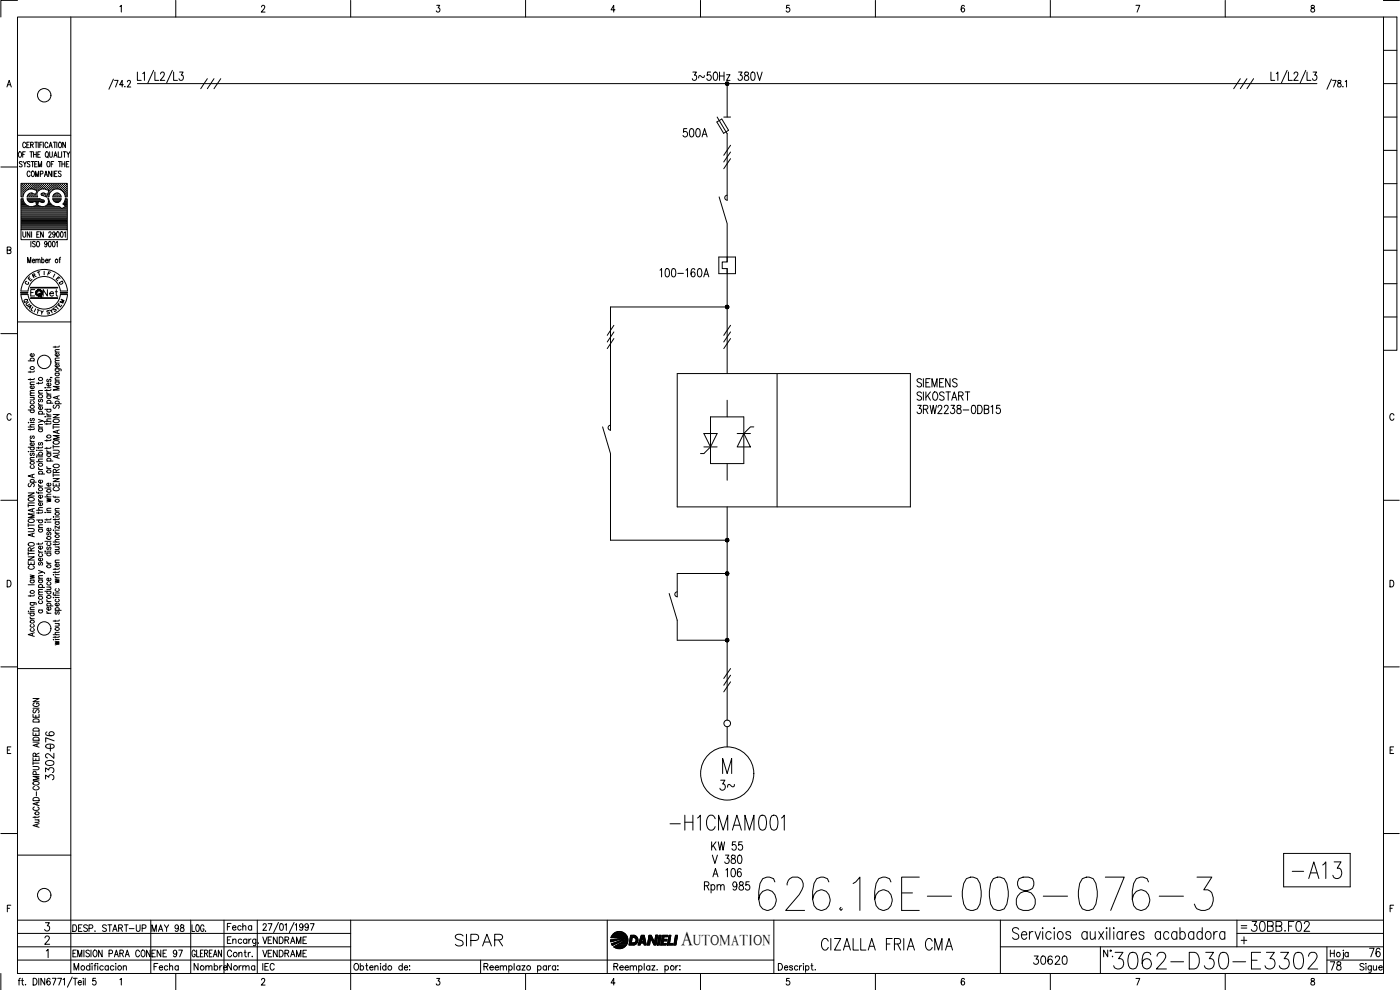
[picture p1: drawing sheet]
<svg xmlns="http://www.w3.org/2000/svg" width="420mm" height="297mm" viewBox="0 0 420 297" stroke-linecap="round" stroke-linejoin="round" font-family="sans-serif">
<defs><g id="words">
<text font-size="15.4" x="226.5" y="274.5">626.16E-008-076-3</text>
<text font-size="9.3" x="333" y="292.1">3062-D30-E3302</text>
<text font-size="8.8" x="386.6" y="264.9">-A13</text>
<text font-size="8.4" x="200" y="250.5">-H1CMAM001</text>
<g font-size="7.1">
<text x="135.5" y="285">SIPAR</text>
<text x="245.2" y="286.5">CIZALLA FRIA CMA</text>
</g>
<g font-size="6.6">
<text x="214.8" y="238.5">3~</text>
<text x="374.3" y="280.8">30BB.F02</text>
</g>
<g font-size="6.2">
<text x="17.3" y="225.8" transform="rotate(-90 17.3 225.8)">076</text>
<text x="212.4" y="256.5">KW 55</text>
<text x="397.9" y="292.5">78</text>
</g>
<text font-size="5.9" x="204.4" y="283.6">A</text>
<g font-size="5.7">
<text x="206.4" y="25.4">3~50Hz 380V</text>
<text x="203.9" y="42.3">500A</text>
<text x="196.8" y="84.3">100-160A</text>
<text x="274.1" y="125.2">3RW2238-0DB15</text>
<text x="16.9" y="235.3" transform="rotate(-90 16.9 235.3)">3302-</text>
<text x="212.7" y="260.3">V 380</text>
<text x="212.7" y="264.2">A 106</text>
<text x="309" y="290.7">30620</text>
<text x="409.9" y="288.2">76</text>
</g>
<g font-size="5.3">
<text x="44.4" y="280.8">MAY 98</text>
<text x="67" y="280.5">Fecha</text>
<text x="57.1" y="292.5">Nombre</text>
<text x="67" y="292.5">Norma</text>
</g>
<g font-size="4.9">
<text x="11.6" y="90">Net</text>
<text x="44.4" y="288.2">ENE 97</text>
<text x="77.6" y="288.2">VENDRAME</text>
</g>
<text font-size="4.4" x="208" y="283.6">UTOMATION</text>
<g font-size="4">
<text x="7.1" y="85.4">E</text>
<text x="16.6" y="86.4">D</text>
<text x="6" y="92.1">Q</text>
<text x="6.7" y="92.8">U</text>
<text x="7.1" y="93.8">A</text>
<text x="12.7" y="95.6">S</text>
<text x="15.2" y="93.8">T</text>
<text x="16.9" y="92.1">M</text>
</g>
<g font-size="3.5">
<text x="13.1" y="83.6">F</text>
<text x="6.3" y="86.4">C</text>
<text x="371.1" y="279.8">=</text>
</g>
</g></defs>
<!-- layer: DCA_A3E2|CART -->
<g fill="none" stroke="#000" stroke-width=".3">
<path d="M5.2 5.1h410v287h-410zM5.2 .1h-4.9v5M21.3 5.1v287M36 2l.4-.4v2M52.7 .1v5M78.5 2.1l.3-.5h.4l.3 .4-.3 .7-.8 .9h1.1M105.2 .1v5M131.1 1.6h.9l-.5 .8a.61 .61 0 0 1 .5 .9 .61 .61 0 0 1-1.1-.1M157.7 .1v5M184.6 2.9h-1.2l.8-1.3v2M210.2 .1v5M236.9 1.6h-.8l-.1 .9a.62 .62 0 0 1 .9 0 .62 .62 0 0 1-.1 .9 .62 .62 0 0 1-.9-.2"/>
<path d="M262.7 .1v5M289.4 1.9l-.3-.3a1.16 1.16 0 0 0-.1 2 .59 .59 0 0 0 .5-.8 .59 .59 0 0 0-1-.1v.2M315.2 .1v5M340.9 1.6h1.2l-.9 2M367.7 .1v5M393.6 1.7l-.1 .4 .2 .3a.65 .65 0 0 1 .8 .5 .65 .65 0 0 1-.7 .7 .66 .66 0 0 1-.4-.8 .66 .66 0 0 1 .8-.4l.3-.5a.56 .56 0 0 0-.9-.2zM415.2 5.1h4v100h-4M415.2 .1h4.7M415.2 15.1h4M2.1 26.1l.7-2 .6 2M2.3 25.4h.8M415.2 35.1h4"/>
<path d="M415.2 25.1h4M.3 50.1h4.9M5.2 40.6h16.1M5.8 45.6l.1-.1a.82 .82 0 0 1 .6 .9 .82 .82 0 0 1-.7 .7l-.3-.5zM6.4 56.9h.1M6.4 56.3h.1M6.4 55.7h.1M6.4 57.6h.1M6.4 58.2h.1M6.4 58.8h.1M6.4 59.8h.4M6.6 57.3h.1"/>
<path d="M6.6 56.6h.1M6.6 56h.1M6.6 55.4h.1M6.6 57.9h.1M6.6 58.5h.1M6.6 48.7l-.3-.2-.5 .2 .1 .3 .6 .4 .1 .5-.3 .2-.5-.2M6.6 55.3v.1M6.6 55.9v.1M6.6 56.5v.2M6.6 57.2v.1M6.6 57.8v.1M6.6 58.4v.2"/>
<path d="M6.8 46.3h.5M6.9 59.1h-.6v-4.1h13.9v4.1h-.6M6.9 56.9h.2M6.9 56.3h.2M6.9 55.7h.2M6.9 57.6h.2M6.9 58.2h.1M7 48.5l.5 .7 .4-.7M7 55.6v.1M7 56.2v.2M7 56.8v.2M7 57.5v.1"/>
<path d="M7 58.1v.2M7.1 58.3l-.2 .8M7.2 57.3h.2M7.2 56.6h.2M7.2 56h.2M7.2 55.4h.2M7.3 55.3v.1M7.3 55.9v.1M7.3 56.5v.2M7.3 57.2v.1M7.5 49.2v.9M7.5 56.9h.2"/>
<path d="M7.5 56.3h.2M7.5 55.7h.2M7.6 45.5h-.8v1.7M7.6 55.6v.1M7.6 56.2v.2M7.6 56.8v.2M7.7 43.1a.46 .46 0 0 0-.6-.4 .46 .46 0 0 0-.3 .6v.4a.46 .46 0 0 0 .3 .6 .46 .46 0 0 0 .6-.4M7.9 56.6h.1M7.9 56h.1M7.9 55.4h.1M7.9 55.3v.1M7.9 55.9v.1"/>
<path d="M7.9 56.5v.2M8 43.5h.5M8.1 59.1h3.2M8.1 59.6h3.8M8.2 59.6l.2 .6 .7 .5 1.6-.3 .3 1.2a2.7 2.7 0 0 1-2.8 .1l-.6-.5-.5-.8M8.2 56.9h.1M8.2 56.3h.1M8.2 55.7h.1M8.2 58.8v.3M8.3 55.6v.1M8.3 56.2v.2M8.3 56.8v.1"/>
<path d="M8.3 59.8h3.6M8.3 58.8h.1M8.5 56.6h.1M8.5 56h.1M8.5 55.4h.1M8.5 58.5h.1M8.6 55.3v.1M8.6 55.9v.1M8.6 56.5v.2M8.6 58.4v.2M8.8 42.7h-.8v1.6h.8M8.8 56.3h.2"/>
<path d="M8.8 55.7h.2M8.8 58.8h.2M8.9 55.6v.1M8.9 56.2v.2M8.9 58.7v.2M9 48.7l-.3-.2-.5 .2v.3l.7 .4v.6l-.7-.1M9 45.5h.8M9 58.2l-.1 .1M9 51.7a.46 .46 0 0 0-.5-.4 .46 .46 0 0 0-.4 .6v.5a.46 .46 0 0 0 .3 .6 .46 .46 0 0 0 .6-.4M9.1 56h.2M9.1 58.5h.2M9.2 43.5l.7-.1v-.6l-.7-.1v1.6"/>
<path d="M9.2 56.5l.1 .1M9.2 55.3l.1 .1M9.2 55.9v.1M9.2 58.4v.2M9.4 48.5h.8M9.4 45.5v1.7M9.4 56.3h.2M9.4 55.7h.2M9.4 58.2h.2M9.4 58.8h.2M9.5 55.6v.1M9.5 56.2v.2"/>
<path d="M9.5 58.1v.2M9.5 58.7v.2M9.6 43.5l.4 .8M9.6 51.4l.1-.1a.86 .86 0 0 1 .7 .9 .86 .86 0 0 1-.7 .8 1.25 1.25 0 0 1-.1-1.6zM9.8 58h-.9l-.7 .8M9.8 48.5v1.6M9.8 56.6h.1M9.8 56h.1M9.8 55.4h.1M9.8 58.5h.1M9.8 55.3v.1M9.8 55.9v.1"/>
<path d="M9.8 56.5v.2M9.8 58.4v.2M10.1 46.3h.8M10.1 45.5v1.7M10.1 56.3h.1M10.1 55.7h.1M10.1 58.8h.1M10.1 56.8l1 .3-.4 1.2-1-.3M10.2 56.8a2.52 2.52 0 0 0-3.1 1.5M10.2 55.6v.1M10.2 56.2v.2M10.2 58.2v.1"/>
<path d="M10.2 58.7v.2M10.4 42.7h.8M10.4 49.2h.5M10.4 56h.1M10.4 58.5h.1M10.5 56.5v.1M10.5 55.3v.1M10.5 55.9v.1M10.5 58.4v.2M10.7 53v-1.7l.4 1.7 .5-1.7v1.7M10.7 56.9h.2M10.7 56.3h.2"/>
<path d="M10.7 55.7h.2M10.7 58.8h.2M10.8 55.6v.1M10.8 56.2v.2M10.8 56.8v.2M10.8 58.7v.2M10.8 42.7v1.6M10.8 58.2h.1M10.9 45.5v1.7M11 56.6h.2M11 56h.2M11 55.4h.2"/>
<path d="M11.1 55.3v.1M11.1 55.9v.1M11.1 56.5v.2M11.1 57.3h.1M11.2 48.5h-.8v1.6h.8M11.3 46.3h.5M11.3 56.9h.2M11.3 56.3h.2M11.3 55.7h.2M11.4 55.6v.1M11.4 56.2v.2M11.4 56.8v.2"/>
<path d="M11.5 42.7v1.6M11.5 50.1v-1.6l.5 1.6 .5-1.6v1.6M11.7 56h.1M11.7 56.5l.1 .1M11.7 55.3l.1 .1M11.7 55.9v.1M11.8 57.1a1.46 1.46 0 0 0-.5 2M11.9 59.6l1.3 .5 .1 .5-.3 .1M11.9 43.5h.5M12 56.3h.1M12 55.7h.1M12 56.9l-.2 .2"/>
<path d="M12.1 55.6v.1M12.1 56.2v.2M12.1 45.5h-.8v1.7h.8M12.1 52.2l.8-.2-.1-.6-.7-.1v1.7M12.3 56.6h.1M12.3 56h.1M12.3 55.4h.1M12.4 55.3v.1M12.4 55.9v.1M12.4 56.5v.2M12.4 58.1l.1 .4M12.4 58.6l1.5 .5h.7"/>
<path d="M12.5 58l-.1 .1M12.6 56.3h.2M12.6 55.7h.2M12.6 58.2h.2M12.7 42.7h-.8v1.6M12.7 55.6v.1M12.7 56.2v.2M12.7 58.1v.2M13 56h.1M13 58.5h.1M13 42.7v1.6M13 55.3l.1 .1"/>
<path d="M13 55.9v.1M13 56.5l.1 .1M13 58.4v.2M13 56.7l.8 .1M13 56.7l-.9 .2M13.3 56.3h.1M13.3 55.7h.1M13.3 58.2h.1M13.3 53l.5-1.7 .5 1.7M13.3 55.6v.1M13.3 56.2v.2M13.3 58.1v.2"/>
<path d="M13.4 58h-.8M13.5 52.4h.6M13.6 56.6h.1M13.6 56h.1M13.6 55.4h.1M13.6 58.5h.1M13.6 55.3v.1M13.6 55.9v.1M13.6 56.5v.2M13.6 58.4v.2M13.7 56.8l1 .3-.4 1.2-1-.3M13.9 56.3h.2"/>
<path d="M13.9 55.7h.2M13.9 58.8h.2M13.9 45.5a.86 .86 0 0 1 .6 .9 .86 .86 0 0 1-.6 .8 1.12 1.12 0 0 1 0-1.7zM14 55.6v.1M14 56.2v.2M14 58.7v.2M14.1 46.9l.4 .5M14.2 56h.2M14.2 58.5h.2M14.3 56.5l.1 .1M14.3 55.3l.1 .1M14.3 55.9v.1"/>
<path d="M14.3 58.4v.2M14.3 48.5h.1a.85 .85 0 0 1 .6 .8 .85 .85 0 0 1-.6 .8 1.07 1.07 0 0 1-.1-1.6zM14.4 59.6h.2a2.55 2.55 0 0 0 3.1 2.3M14.4 43.1a.46 .46 0 0 0-.6-.4 .46 .46 0 0 0-.3 .6v.4a.46 .46 0 0 0 .3 .6 .46 .46 0 0 0 .6-.4M14.4 59.6a1.59 1.59 0 0 1-1.3 2.4M14.5 58.8h.1M14.5 56.9h.2M14.5 56.3h.2M14.5 55.7h.2M14.5 58.2h.2M14.6 55.6v.1M14.6 56.2v.2"/>
<path d="M14.6 56.8v.2M14.6 58.1v.2M14.6 57.6h.1M14.7 44.3l.5-1.6 .5 1.6M14.8 58.3l-.2 .8M14.9 57.3h.1M14.9 56.6h.1M14.9 56h.1M14.9 55.4h.1M14.9 57.9h.1M14.9 45.5v1.5l.3 .2 .5-.2v-1.5M14.9 43.8h.6"/>
<path d="M14.9 55.3v.1M14.9 55.9v.1M14.9 56.5v.2M14.9 57.2v.1M14.9 57.8v.1M15.2 56.9h.1M15.2 56.3h.1M15.2 55.7h.1M15.2 55.6v.1M15.2 56.2v.2M15.2 56.8v.2M15.4 49.2h.4"/>
<path d="M15.5 51.3v1.7l-.9-1.7v1.7M15.5 56h.1M15.5 56.5l.1 .1M15.5 55.3l.1 .1M15.5 55.9v.1M15.8 56.3h.2M15.8 55.7h.2M15.8 59.1h2.5M15.9 55.6v.1M15.9 56.2v.2M15.9 56.8l-.1 .1M15.9 51.3v1.7"/>
<path d="M15.9 58.8a1.23 1.23 0 0 1 1.2-.9 1.23 1.23 0 0 1 1.2 .9M15.9 58.8v.3M16 59.8h2.2M16 42.7h.8M16.1 48.5h-.7v1.6M16.1 56.6h.2M16.1 56h.2M16.1 55.4h.2M16.2 47.2l.4-1.7 .5 1.7M16.2 55.3v.1M16.2 55.9v.1M16.2 56.5v.2"/>
<path d="M16.3 58.5l-.1 .1M16.3 46.6h.6M16.4 52.1h.4M16.4 42.7v1.6M16.4 56.3h.2M16.4 55.7h.2M16.4 58.8h.2M16.5 55.6v.1M16.5 56.2v.2M16.5 58.2v.1M16.5 58.7v.2M16.6 58.2h.1"/>
<path d="M16.8 56.6h.1M16.8 56h.1M16.8 55.4h.1M16.8 58.5h.1M16.8 55.3v.1M16.8 55.9v.1M16.8 56.5v.1M16.8 58.4v.2M17.1 42.7v1.6M17.1 56.3h.1M17.1 55.7h.1M17.1 58.2h.1"/>
<path d="M17.1 58.8h.1M17.1 51.3h-.7v1.7h.7M17.1 55.6v.1M17.1 56.2v.2M17.1 58.1v.2M17.1 58.7v.2M17.4 56h.1M17.4 58.5h.1M17.4 56.5l.1 .1M17.4 55.3l.1 .1M17.4 55.9v.1M17.4 58.4v.2"/>
<path d="M17.5 45.5v1.7h.7M17.5 48.5h.9M17.7 56.3h.2M17.7 55.7h.2M17.7 58.8h.2M17.8 42.7h.1a.82 .82 0 0 1 .6 .8 .82 .82 0 0 1-.7 .8l-.3-.6zM17.8 55.6v.1M17.8 56.2v.2M17.8 58.7v.2M17.9 48.5v1.6M18 56.6h.2M18 56h.2"/>
<path d="M18 55.4h.2M18.1 55.3v.1M18.1 55.9v.1M18.1 56.5v.2M18.3 58.8l.1 .3M18.3 59.6h-2.4a1.24 1.24 0 0 0 1 1.2 1.24 1.24 0 0 0 1.4-.9M18.3 51.5l-.3-.2-.5 .2 .1 .4 .5 .3a.44 .44 0 0 1 .2 .6 .44 .44 0 0 1-.7 .1l-.1-.2M18.3 56.9h.2M18.3 56.3h.2M18.3 55.7h.2M18.4 59.6l-.1 .3M18.4 55.6v.1"/>
<path d="M18.4 56.2v.2M18.4 56.8v.2M18.5 45.5v1.7M18.6 49.2h.8M18.6 48.5v1.6M18.7 56h.1M18.7 56.5l.1 .1M18.7 55.3l.1 .1M18.7 55.9v.1M18.7 57.2h.1M18.8 57.3h.1M18.9 57.5a2.44 2.44 0 0 0-4.1 .8"/>
<path d="M18.9 57.5l.5 .8M19 45.5h.8M19 56.9h.1M19 56.3h.1M19 55.7h.1M19 57.5l.1 .1M19 55.6v.1M19 56.2v.2M19 56.8v.2M19.3 57.3h.1M19.3 56.6h.1M19.3 56h.1"/>
<path d="M19.3 55.4h.1M19.3 57.9h.1M19.3 45.5v1.7M19.3 55.3v.1M19.3 55.9v.1M19.3 56.5v.2M19.3 57.2v.1M19.3 57.8v.1M19.4 58.3l.2 .8M19.4 48.5v1.6M19.6 56.9h.2M19.6 56.3h.2"/>
<path d="M19.6 55.7h.2M19.6 57.6h.2M19.6 58.2h.2M19.6 42.7v1.6l-.8-1.6v1.6M19.6 58.8h.2M19.6 59.8h.5M19.7 55.6v.1M19.7 56.2v.2M19.7 56.8v.2M19.7 57.5v.1M19.7 58.1v.2M19.7 58.7v.2"/>
<path d="M19.9 49.2h.5M19.9 57.3h.2M19.9 56h.2M19.9 58.5h.2M20 56.5l.1 .1M20 55.3l.1 .1M20 57.8l.1 .1M20 55.9v.1M20 57.2v.1M20 58.4v.2M20 45.5l.5 .8 .5-.8M20.5 46.3v.9"/>
<path d="M20.7 48.5h-.8v1.6h.8M415.2 55.1h4M415.2 45.1h4M2.2 75h.9l.1-.7-1-.2v2l.9-.1 .2-.6-.4-.4M6.3 68.9v3h13.9v-3M6.4 64.5h13.7M6.4 64.2h13.7M6.4 63.9h13.7M6.4 63.6h13.7M6.4 63.3h13.7M6.4 63h13.7M6.4 62.6h12.1"/>
<path d="M6.4 62.3h11.7M6.4 62h2.3M6.4 61.7h1.6M6.4 61.4h1.2M6.4 61.1h.9M6.4 60.7h.7M6.4 60.4h.6M6.4 60.1h.5M6.4 64.9h13.7M6.4 65.2h13.7M6.4 65.5h13.7M6.4 65.8h13.7"/>
<path d="M6.4 66.2h13.7M6.4 66.4h13.7M6.4 66.8h13.7M6.4 67.1h13.7M6.4 67.4h13.7M6.4 67.7h13.7M6.4 68.1h13.7M6.4 68.4h13.7M6.4 68.7h13.7M6.9 69.5v1.2l.3 .5 .5-.5v-1.2M7.1 60.4l-.2-.8h-.6v9.3h13.9v-9.3h-.6l-.7 1.6 .8 .8M8.3 78.9v-1.7l.5 1.7 .4-1.7v1.7"/>
<path d="M8.4 60.1h4.5M8.7 60.4h1.7M9 69.5v1.7l-.8-1.7v1.7M9.3 72.4v1.7M9.5 69.5v1.7M9.7 78.2h.7l-.1-.4a.48 .48 0 0 0-.6 .5 .48 .48 0 0 0 .6 .5l.1-.2M10.1 62h2M10.6 72.6a.42 .42 0 0 0-.6-.2 .42 .42 0 0 0-.1 .7l.4 .2a.43 .43 0 0 1 .2 .7 .43 .43 0 0 1-.7-.2M10.8 78l.2-.2h.3l.1 1.1M10.8 77.8v1.1M10.8 60.4h.7M10.9 60.7h.5"/>
<path d="M11 61.1h.3M11 61.7h.3M11 61.4h.3M11 72.6l.3-.2a.86 .86 0 0 1 .6 .8 .86 .86 0 0 1-.6 .9l-.4-.7zM11 70.3h.5M11.4 78l.3-.2h.3l.1 1.1M11.8 69.5h-.8v1.7h.8M11.9 60.4h1.3M12.1 61.9l1 .1M12.5 78l.2-.2a.48 .48 0 0 1 .6 .5 .48 .48 0 0 1-.6 .5l-.2-.2M12.5 77.2v1.7M12.9 60.8l-1.3-.4-.3 1.2 .8 .3"/>
<path d="M13 69.5v1.7l-.8-1.7v1.7M13.5 62h2.9M13.6 78.2h.8l-.2-.4a.48 .48 0 0 0-.6 .5 .48 .48 0 0 0 .6 .5l.2-.2M14.1 61.7h1.6M14.1 73l-.2 .3a.43 .43 0 0 1-.6-.4 .43 .43 0 0 1 .8-.3v.7l-.2 .7-.3 .1-.2-.3M14.4 61.4h.9M14.5 61.1h.5M14.6 60.7h.2M14.6 69.9a.38 .38 0 0 1 .6-.3 .38 .38 0 0 1 .1 .6l-.7 1h.8M14.6 60.4h.1M14.7 72.5l.2-.1a.95 .95 0 0 1 0 1.7l-.4-.8zM14.7 77.8v1.1"/>
<path d="M15.2 77.8l-.5 .4M15.9 72.5l.1-.1a.92 .92 0 0 1 .6 .8 .92 .92 0 0 1-.6 .9l-.3-.8zM16.1 60.1h2M16.4 60.4h1.4M16.6 70.1l-.3 .4a.42 .42 0 0 1-.5-.5 .42 .42 0 0 1 .7-.2l.1 .7-.3 .6-.3 .1-.2-.3M16.9 72.7l.3-.3v1.7M17.1 69.6l.2-.1a.95 .95 0 0 1 0 1.7l-.4-.7zM17.7 77.8h.4M17.7 62l.9 .6 1-.6M18.2 77.2l-.3 .3v1.4M18.3 69.6l.2-.1a.95 .95 0 0 1 0 1.7l-.4-.7zM18.6 62.6h1.5"/>
<path d="M19.1 61.1h1M19.2 61.4h.9M19.2 62.3h.9M19.3 69.8l.3-.3v1.7M19.3 60.7h.8M19.5 60.4h.6M19.5 61.7h.6M19.6 60.1h.5M19.8 62h.3M415.2 75.1h4M415.2 65.1h4M5.2 96.6h16.1"/>
<path d="M6.3 87.3a7 7 0 0 1 7-6.5 7 7 0 0 1 7 6.5M6.3 88.4a7 7 0 0 0 7 6.5 7 7 0 0 0 7-6.5M8.4 87.3a4.9 4.9 0 0 1 4.9-4.3 4.9 4.9 0 0 1 4.8 4.3M8.4 88.4a4.9 4.9 0 0 0 4.9 4.3 4.9 4.9 0 0 0 4.8-4.3M9.2 86.2h8.1v.2h-8.1M9.2 89.4h8.1v.1h-8.1zM9.3 86.3h7.9M9.3 89.4h7.9M10.4 86.9h-1.2v1.9M11.2 92.9l.7 .2M415.2 95.1h4M415.2 85.1h4"/>
<path d="M.3 100.1h4.9M8.5 108.3h1.8M9.1 111.4v.4M9.1 113.6v.5M9.1 119.2h1.2M9.1 118.7h1.2M9.1 115.4h1.2M9.3 108.3l-.2-.2a.55 .55 0 0 1 .6-.7 .55 .55 0 0 1 .5 .7l-.2 .2M9.9 119.2l.4 .4-.1 .3-1.1 .1M10 115.8l.2 .1a.53 .53 0 0 1-.5 .7 .53 .53 0 0 1-.5-.7l.4-.1v.8M10 106.1l.2 .2a.53 .53 0 0 1-.5 .7 .53 .53 0 0 1-.5-.8l.4-.1v.9M10.3 117.9l-1.2 .1v.3l.3 .4"/>
<path d="M10.3 117.2h-1.2v.4l.3 .3M10.3 114.6l-1.2 .1v.3l.3 .4M10.3 113.5l-.1 .3-1.7 .1M10.3 111.3l-.4 .3h-1.4M11.6 114.7v.5M11.6 118h1.2M11.8 119.8l-.2 .3 .2 .5 .5-.7h.4l.1 .4-.3 .3M12.8 117.2h-1.2v.4l.3 .4M12.8 114.6l-.4 .4h-1.4M13.5 116.2v.2zM14.1 117.7l.2 .5 .3 .1M14.1 116.9v.5"/>
<path d="M14.1 118.8h1.2M14.1 118.3h1.2M14.1 116.3h1.2M14.3 118.8l-.2 .1a.56 .56 0 0 0 .6 .7 .56 .56 0 0 0 .5-.7l-.2-.1M14.3 113.8l-.2 .3v.4h.4l.3-.6 .2-.1 .3 .3-.3 .4M15 115a.54 .54 0 0 1 .1 .8 .54 .54 0 0 1-.8 0l-.2-.5 .5-.3v.8M15.2 113.2l.4 .2M15.3 116.8l-.4 .4h-1.4M16.6 110.6l1.6 .1 .1 .6M16.6 103.9v.4M16.6 114.6h1.2M16.6 114.1h1.2"/>
<path d="M16.6 112h1.2M16.6 109h1.2M16.6 105.6h1.2M16.8 114.6l-.2 .1a.55 .55 0 0 0 .6 .7 .55 .55 0 0 0 .5-.7l-.2-.1M16.8 112l-.2 .1a.55 .55 0 0 0 .6 .7 .55 .55 0 0 0 .5-.7l-.2-.1M16.8 110.6l-.2 .2a.56 .56 0 0 0 .6 .7 .56 .56 0 0 0 .5-.7l-.2-.2M17.2 118.9v.7M17.5 109.3l.2 .2a.53 .53 0 0 1-.6 .7 .53 .53 0 0 1-.4-.8l.4-.1v.9M17.5 106.1l.2 .1a.53 .53 0 0 1-.6 .7 .53 .53 0 0 1-.4-.8h.4v.8M17.8 118.7l-1.8 .6 1.8 .5M17.8 115.9h-1.8l1.8 .6-1.8 .5h1.8M17.8 113.3l-1.2 .1v.3l.3 .4"/>
<path d="M17.8 108.2h-1.2v.4l.3 .4M17.8 107.4l-1.2 .1v.4l.3 .3M17.8 104.9l-1.2 .1v.3l.3 .3M17.8 103.8l-.1 .3h-1.7M3.3 124.6a.63 .63 0 0 0-.7-.5 .63 .63 0 0 0-.5 .8v.4a.63 .63 0 0 0 .5 .8 .63 .63 0 0 0 .7-.5M8.5 135.5h.1zM8.5 126.8h.1zM8.5 128.1h1.8M8.5 134.2h1.8M8.5 123h1.8M9.1 131.9v.4l.5 .1M9.1 128.6v.5"/>
<path d="M9.1 138h1.2M9.1 135.5h1.2M9.1 132.4h1.2M9.1 126.8h1.2M9.3 139.7l-.2 .2a.55 .55 0 0 0 .6 .6 .55 .55 0 0 0 .5-.6l-.2-.2M9.3 136l-.2 .2v.4h.4l.5-.6 .3 .2-.3 .5M9.3 134.2l-.2 .1a.55 .55 0 0 0 .6 .7 .55 .55 0 0 0 .5-.7l-.2-.1M9.3 130.8l-.2 .3v.4h.4l.3-.6 .2-.1 .3 .3-.3 .5M9.3 125.5l-.2 .3 .2 .5 .5-.7h.4l.1 .4-.3 .3M9.3 123l-.2 .1a.55 .55 0 0 0 .6 .7 .55 .55 0 0 0 .5-.7l-.2-.1M9.3 120.4l-.2 .2a.55 .55 0 0 0 .6 .6 .55 .55 0 0 0 .5-.6l-.2-.2M10 132.9l.2 .1a.53 .53 0 0 1-.5 .7 .53 .53 0 0 1-.5-.7l.4-.1v.8"/>
<path d="M10.3 137.3h-1.2v.4l.3 .3M10.3 128.6l-.1 .2-1.7 .1M10.3 127.4l-1.2 .1v.3l.3 .3M11 137.1h.1zM11 135.1h.1zM11 138.5h1.8M11 136.6h1.8M11.6 125.8l1.2 .5-1.2 .4M11.6 121v.3l.5 .3M11.6 134.1v.5M11.6 137.1h1.2M11.6 135.1h1.2"/>
<path d="M11.6 128.7h1.2M11.6 128.2h1.2M11.6 124.2h1.8M11.6 121.6h1.2M11.8 136.6l-.2-.2a.54 .54 0 0 1 .6-.8 .54 .54 0 0 1 .3 1M11.8 132.8l-.2 .2v.5h.4l.3-.7h.2l.3 .2-.3 .5M11.8 128.7l-.2 .1a.54 .54 0 0 0 .6 .8 .54 .54 0 0 0 .3-.9M11.8 124.2l-.2-.1a.56 .56 0 0 1 .6-.7 .56 .56 0 0 1 .5 .7l-.2 .1M12.5 122l.2 .1a.55 .55 0 0 1-.5 .8 .55 .55 0 0 1-.5-.8l.4-.1v.9M12.8 137.7l-1.2 .1v.4l.3 .3M12.8 134l-.1 .3-1.7 .1M12.8 127.4l-1.2 .1v.3l.3 .4"/>
<path d="M12.8 126.3l.6 .3v.2M13.5 126.4h1.8M13.5 122.8h1.8M13.5 125.1h.1M14.1 140v.4l.5 .2M14.1 135.1v.4l.5 .2M14.1 124v.3l.5 .2M14.1 126.9v.5M14.1 131.9v.5M14.1 134.2v.5M14.1 138.3h1.8M14.1 136.1h1.2"/>
<path d="M14.1 135.7h1.2M14.1 125h1.2M14.1 124.5h1.2M14.1 121h1.8M14.3 138.3l-.2-.1a.52 .52 0 0 1 .6-.7 .52 .52 0 0 1 .3 .8M14.3 136.1l-.2 .2a.56 .56 0 0 0 .6 .7 .56 .56 0 0 0 .5-.7l-.2-.2M14.3 122.8l-.2 .1a.56 .56 0 0 0 .6 .7 .56 .56 0 0 0 .5-.7l-.2-.1M14.3 121l-.2-.2a.52 .52 0 0 1 .6-.7 .52 .52 0 0 1 .3 .9M15.3 134.2l-.4 .3h-1.4M15.3 131.9l-.1 .3h-1.7M15.3 126.9l-.1 .3h-1.7M15.3 125.7h-1.2v.4l.3 .3"/>
<path d="M16 135.1h1.5l.3 .4-.3 .5h-1.5M16 124.4h1.8l-1.8 .9h1.8M16 128.1h1.8M16 127.7v.9M16 133.5v1M16 134h1.8M16 127.4h1.8M16 139.5a.9 .9 0 0 1 1.1-.3 .9 .9 0 0 1 .6 .9 .9 .9 0 0 1-1 .3 .9 .9 0 0 1-.7-.9zM16 132.4a.9 .9 0 0 1 1.1-.3 .9 .9 0 0 1 .6 .9 .9 .9 0 0 1-1 .4 .9 .9 0 0 1-.7-1zM16 126a.9 .9 0 0 1 1.1-.3 .9 .9 0 0 1 .6 .9 .9 .9 0 0 1-1 .3 .9 .9 0 0 1-.7-.9zM16.2 121.6l-.2 .3 .2 .6h.4l.3-.7a.48 .48 0 0 1 .7-.2 .48 .48 0 0 1 .1 .8l-.2 .1M16.6 121.1h1.8"/>
<path d="M16.8 121.1l-.2-.1a.55 .55 0 0 1 .6-.7 .55 .55 0 0 1 .5 .7l-.2 .1M17.2 129.2v.7M17.2 136.6v.7M17.8 136.4l-1.8 .6 1.8 .5M17.8 130.7h-1.8l1.8 .5-1.8 .6h1.8M17.8 129l-1.8 .6 1.8 .5M418.3 124.6a.63 .63 0 0 0-.7-.5 .63 .63 0 0 0-.5 .8v.4a.63 .63 0 0 0 .5 .8 .63 .63 0 0 0 .7-.5M.3 150.1h4.9M8.5 158.6h1.3l.5 .4-.1 .3-.4 .2h-1.3M8.5 147.9h1.8l-1.8 .9h1.8M8.5 151.2v.9M8.5 157.1v.9"/>
<path d="M8.5 157.6h1.8M8.5 151.7h1.8M8.5 150.9h1.8M8.6 156a.9 .9 0 0 1 1-.4 .9 .9 0 0 1 .6 .9 .9 .9 0 0 1-1 .4 .9 .9 0 0 1-.6-.9zM8.6 149.5a.9 .9 0 0 1 1-.3 .9 .9 0 0 1 .6 .9 1.05 1.05 0 0 1-1.7-.4zM8.7 145.1l-.2 .3 .2 .6 .4-.1 .4-.7 .5-.1 .3 .3-.3 .6M9.1 144.7h1.8M9.3 144.7l-.2-.2a.55 .55 0 0 1 .6-.7 .55 .55 0 0 1 .5 .7l-.2 .2M9.7 142.5v.7M9.7 152.8v.6M10.3 160l-1.8 .5 1.8 .6M10.3 154.2h-1.8l1.8 .6-1.8 .5h1.8"/>
<path d="M10.3 152.6l-1.8 .5 1.8 .6M10.3 142.3l-1.8 .5 1.8 .6M11 147.6v.3h1.8M11 156h1.8M11 153.1h1.8M11.6 149.8v.4l.5 .2M11.6 145.3v.4l.5 .2M11.6 140.3v.3l.5 .3M11.6 147.6v.6M11.6 153.6v.5M11.6 158.8h1.2M11.6 158.3h1.2"/>
<path d="M11.6 150.4h1.2M11.6 145.9h1.2M11.6 142.2h1.8M11.6 140.9h1.2M11.8 158.8l-.2 .1a.54 .54 0 0 0 .6 .8 .54 .54 0 0 0 .3-.9M11.8 156l-.2 .2a.56 .56 0 0 0 .6 .7 .56 .56 0 0 0 .5-.7l-.2-.2M11.8 142.2l-.2-.1a.56 .56 0 0 1 .6-.7 .56 .56 0 0 1 .5 .7l-.2 .1M12.5 150.8l.2 .2a.54 .54 0 0 1-.6 .7 .54 .54 0 0 1-.4-.8l.4-.1v.9M12.5 148.6l.2 .1a.55 .55 0 0 1-.5 .8 .55 .55 0 0 1-.5-.8l.4-.1v.9M12.5 144l.2 .2a.54 .54 0 0 1-.6 .7 .54 .54 0 0 1-.4-.8l.4-.1v.9M12.8 157.5l-1.2 .1v.3l.3 .4M12.8 153.5l-.4 .4h-1.4"/>
<path d="M12.8 152.3h-1.2v.4l.3 .4M13.5 149.1h1.8M13.5 146.4h1.8M13.5 156.6v.1zM13.5 153.8h.1M14.1 149.5l1.2 .3-1.2 .3 1.2 .2-1.2 .3M14.1 156.7h1.2M14.1 155.7v.5M14.1 153.8h1.2M14.1 153.3h1.2M14.1 140.6h1.2M14.3 159.8l-.2 .2v.5h.4l.3-.7h.2l.3 .2-.3 .5"/>
<path d="M15 158.5l.2 .1a.53 .53 0 0 1-.5 .7 .53 .53 0 0 1-.5-.7l.4-.1v.8M15 145a.54 .54 0 0 1 .1 .8 .54 .54 0 0 1-.8 0l-.2-.5 .5-.3v.8M15.3 155.6l-.1 .3h-1.7M15.3 152.5l-1.2 .1v.3l.3 .4M15.3 148.3l-1.2 .1v.3l.3 .4M16 159.1h.1zM16 155.1h.1zM16 148.8v.3l1.8 .1M16 144.9v.9h1.8v-.9M16 143.6h1.8l-1.8 .9h1.8M16 142.5h1.8M16 142.1v.9"/>
<path d="M16.4 146.2a.52 .52 0 0 0-.4 .7 .52 .52 0 0 0 .6 .4h.5a.52 .52 0 0 0 .7-.4 .52 .52 0 0 0-.4-.7M16.6 159.5v.3l.5 .2M16.6 153.3h1.2M16.6 148.9v.5M16.6 155.6v.5M16.6 159.1h1.2M16.6 156.6h1.2M16.6 155.1h1.2M16.8 156.6l-.2 .1a.52 .52 0 0 0 .6 .7 .52 .52 0 0 0 .3-.8M16.8 141.8l-.1-.8-.6-.1-.1 .9h1.8M16.8 145.3v.5M17.8 157.8v.8l-1.2-.8v.8"/>
<path d="M17.8 155.6l-.1 .3h-1.7M17.8 152.6h-1.2v.3l.3 .4M17.8 140.8l-1 .5M415.2 150.1h4.7M2.2 174.1a1.01 1.01 0 0 1 1.1 1 1.01 1.01 0 0 1-1.1 1zM8.5 168.5v.9h1.8v-.9M8.5 167.1h1.8l-1.8 .9h1.8M8.5 175.5h1.8M8.5 166.1h1.8M8.5 165.6v.9M8.6 163.1a.9 .9 0 0 1 1-.4 .9 .9 0 0 1 .6 .9 .9 .9 0 0 1-1 .4 .9 .9 0 0 1-.6-.9zM8.9 169.7a.54 .54 0 0 0-.4 .7 .54 .54 0 0 0 .6 .4h.5a.54 .54 0 0 0 .7-.4 .54 .54 0 0 0-.4-.7"/>
<path d="M9.1 172.5l1.2 .3-1.2 .2 1.2 .3-1.2 .3M9.1 178.5v.5M9.1 174.1h1.2M9.3 174.1l-.2 .1a.55 .55 0 0 0 .6 .7 .55 .55 0 0 0 .5-.7l-.2-.1M9.3 165.3l-.1-.8-.6-.1-.1 .9h1.8M9.3 168.8v.6M9.7 160.2v.7M10.3 178.5l-.1 .3h-1.7M10.3 164.3l-1 .5M11.6 171.1l1.2 .5-1.2 .4M11.6 165.1v.4l.5 .2M11.6 178.5h1.2"/>
<path d="M11.6 176.3h1.8M11.6 174h1.2M11.6 173.5h1.2M11.6 165.7h1.2M11.6 162.9v.5M11.8 176.3l-.2-.2a.54 .54 0 0 1 .6-.7 .54 .54 0 0 1 .3 .9M11.8 174l-.2 .1a.56 .56 0 0 0 .6 .8 .56 .56 0 0 0 .5-.8l-.2-.1M11.8 168.8l-.2 .3 .2 .5 .5-.8h.4l.1 .5-.3 .3M11.8 166.1l-.2 .2a.56 .56 0 0 0 .6 .7 .56 .56 0 0 0 .5-.7l-.2-.2M12.5 167.5a.54 .54 0 0 1 .1 .7 .54 .54 0 0 1-.8 .1l-.2-.5 .5-.3v.8M12.5 163.9l.2 .1a.54 .54 0 0 1-.6 .8 .54 .54 0 0 1-.4-.9h.4v.8M12.8 177.7h-1.2v.4l.3 .4"/>
<path d="M12.8 176.9h-1.2v.4l.3 .4M12.8 172.7h-1.2v.4l.3 .4M12.8 171.6l.5 .2 .1 .3M12.8 162.8l-.4 .4h-1.4M13.5 177.4h1.8M13.5 165.9h1.8M13.5 162.4h1.8M13.5 165.4h.1M14.1 179.9v.4l.5 .2M14.1 168.5v.3l.5 .2M14.1 176.1h1.2M14.1 169h1.2"/>
<path d="M14.1 165.4h1.2M14.3 177.4l-.2 .1a.56 .56 0 0 0 .6 .8 .56 .56 0 0 0 .5-.8l-.2-.1M14.3 174.7l-.2 .2a.55 .55 0 0 0 .6 .6 .55 .55 0 0 0 .5-.6l-.2-.2M14.3 165.9l-.2 .2a.56 .56 0 0 0 .6 .7 .56 .56 0 0 0 .5-.7l-.2-.2M14.3 164.1l-.2 .3 .2 .5 .5-.7h.4l.1 .4-.3 .3M14.3 162.8l-.2 .2a.56 .56 0 0 0 .6 .7 .56 .56 0 0 0 .5-.7l-.2-.2M14.9 176.1l.4 .4-.1 .3-1.1 .1M15 173.5l.2 .1a.54 .54 0 0 1-.6 .7 .54 .54 0 0 1-.4-.8h.4v.8M16 179.3h.1zM16 178.3v.2l1.8 .1M16 177.9h.1zM16 172.4h.1z"/>
<path d="M16 162.6h1.8M16.6 173.8l1.2 .3-1.2 .3 1.2 .2-1.2 .3M16.6 172.8v.4l.5 .2M16.6 165.4h1.2M16.6 163.1v.5M16.6 170.5v.5M16.6 171.5v.4M16.6 178.3v.5M16.6 179.3h1.2M16.6 177.9h1.2M16.6 173.4h1.2M16.6 172.4h1.2"/>
<path d="M16.6 168.8h1.2M16.6 164.1h1.2M16.6 160h1.2M16.8 179.8l-.2 .1a.55 .55 0 0 0 .6 .7 .55 .55 0 0 0 .5-.7l-.2-.1M16.8 176.6l-.2 .2a.52 .52 0 0 0 .6 .7 .52 .52 0 0 0 .3-.9M16.8 165.4l-.2 .1a.55 .55 0 0 0 .6 .7 .55 .55 0 0 0 .5-.7l-.2-.1M17.4 164.1l.4 .4-.1 .3-1.1 .1M17.5 169.2l.2 .2a.53 .53 0 0 1-.6 .6 .53 .53 0 0 1-.4-.7l.4-.1v.8M17.8 171.4l-.1 .3h-1.7M17.8 170.4l-.4 .4h-1.4M17.8 168l-1.2 .1v.4l.3 .3M17.8 163.1l-.4 .3h-1.4"/>
<path d="M17.8 161.9l-1.2 .1v.3l.3 .3M417.2 174.1a1.01 1.01 0 0 1 1.1 1 1.01 1.01 0 0 1-1.1 1zM8.5 183.4h.1zM8.5 184h1.8M9.1 185.1l.2 .5 .3 .1M9.1 180.8l1.6 .1 .1 .5M9.1 185.7h1.2M9.1 183.4h1.2M9.1 182.9h1.2M9.3 188.6l-.2 .2a.55 .55 0 0 0 .6 .6 .55 .55 0 0 0 .5-.6l-.2-.2M9.3 187.4l-.2 .1a.55 .55 0 0 0 .6 .7 .55 .55 0 0 0 .5-.7l-.2-.1M9.3 184l-.2 .1a.55 .55 0 0 0 .6 .7 .55 .55 0 0 0 .5-.7l-.2-.1"/>
<path d="M9.3 180.8l-.2 .1a.56 .56 0 0 0 .6 .7 .56 .56 0 0 0 .5-.7l-.2-.1M9.7 190.1v.6M10.3 189.9l-1.8 .5 1.8 .6M10.3 182.2h-1.2v.4l.3 .3M11.6 183h1.2M11.8 183l-.2 .2a.54 .54 0 0 0 .6 .7 .54 .54 0 0 0 .3-.9M11.8 180.3l-.2 .1a.56 .56 0 0 0 .6 .7 .56 .56 0 0 0 .5-.7l-.2-.1M14.1 183.4v.4l.5 .2M14.1 184h1.2M14.1 181.8h1.8M14.1 180.5h1.2M14.3 181.8l-.2-.1a.56 .56 0 0 1 .6-.7 .56 .56 0 0 1 .5 .7l-.2 .1"/>
<path d="M15 182.2l.2 .2a.53 .53 0 0 1-.5 .7 .53 .53 0 0 1-.5-.8l.4-.1v.9M16 191.9h.1zM16 190.4h1.8M16.6 192.4l1.2 .2-1.2 .3 1.2 .3-1.2 .3M16.6 191.9h1.2M16.6 186.1v.4M16.6 191v.4M16.6 187.1h1.2M16.6 183.1h1.8M16.8 183.5l-.2 .3v.4h.4l.3-.6 .2-.1 .3 .3-.3 .5M16.8 183.1l-.2-.1a.55 .55 0 0 1 .6-.7 .55 .55 0 0 1 .5 .7l-.2 .1M17.4 187.1l.4 .3-.1 .4-1.1 .1"/>
<path d="M17.5 181a.49 .49 0 0 1-.3 .8 .49 .49 0 0 1-.5-.7l.4-.1v.8M17.8 190.9l-.1 .3h-1.7M17.8 189.7l-1.2 .1v.3l.3 .3M17.8 186l-.1 .3h-1.7M.3 200.1h4.9M5.2 200.6h16.1M415.2 200.1h4.7M2.2 225h.7M3.3 224.1h-1.1v2h1.1M417.2 225h.6M418.3 224.1h-1.1v2h1.1M.3 250.1h4.9"/>
<path d="M5.2 256.6h16.1M415.2 250.1h4.7M2.2 272.5h.7M3.3 271.6h-1.1v2M5.2 276.1h410M45.3 276.1v16M57.2 276.1v16M67.2 276.1v16M77.2 276.1v16M105.2 276.1v20.9M182.2 276.1v16M184.3 280h3"/>
<path d="M184.5 279.9h2.6M184.8 279.7h2.1M185.2 279.6h1.2M232.2 276.1v16M300.2 276.1v16M371.2 276.1v8M417.2 272.5h.6M418.3 271.6h-1.1v2M.3 292.1v4.9M5.2 280.1h100M5.2 284.1h100M5.2 288.1h227"/>
<path d="M5.5 294.2h.6M6.1 293.5l-.4 .4v1.7M6.5 294.2h.5M6.7 293.5v1.7l.4 .4M7.7 295.3v.3v-.2M9.9 293.5a1.03 1.03 0 0 1 1.2 1 1.03 1.03 0 0 1-1.2 1.1zM11.6 293.5v2.1M13.4 293.5v2.1l-1.1-2.1v2.1M15 293.8l-.3-.3a1.12 1.12 0 0 0-.7 1 1.12 1.12 0 0 0 .6 1.1 .59 .59 0 0 0 .5-.9 .59 .59 0 0 0-1-.1v.3M15.7 293.5h1.1l-.8 2.1M17.3 293.5h1.2l-.8 2.1M18.9 293.9l.4-.4v2.1"/>
<path d="M21.7 293.1l-1.5 3.1M22 293.5h1.2M22.6 293.5v2.1M23.5 294.8h.9l-.1-.5a.61 .61 0 0 0-.9 .6 .61 .61 0 0 0 .9 .5l.1-.1M25 293.5v.2zM25 294.2v1.4M25.6 293.5v2.1M28.7 293.5h-.8l-.1 .9a.61 .61 0 0 1 .9 0 .61 .61 0 0 1 0 .9 .61 .61 0 0 1-.9-.1M36 293.9l.4-.3v2M52.7 292.1v4.9M78.5 294l.2-.3 .5-.1 .3 .6-1.1 1.4h1.1M131.1 293.6h.9l-.5 .7a.6 .6 0 0 1 .5 1 .6 .6 0 0 1-1.1-.1"/>
<path d="M144.2 288.1v4M157.7 292.1v4.9M183.2 282.3h1.4M183.2 282.1h1.8M183.3 282.5h.3M183.3 282.4h.8M183.3 282h2.2M183.4 281.2h4.9M183.4 281h4.8M183.5 283.2l.3 .5M183.5 280.9h4.6M183.6 283.3h.9"/>
<path d="M183.6 280.8h4.5M183.6 283.5h.6M183.7 280.7h4.3M183.7 283.6h.2M183.8 280.5h4.1M183.8 283.1h1.2M183.9 280.4h3.9M184 280.2h3.7M184.1 280.1h3.4M184.1 282.9h1.2M184.2 284.2h3.2M184.3 284h3.3"/>
<path d="M184.4 281.8h1.7M184.4 284.3h2.8M184.5 282.8h1.1M184.6 294.9h-1.2l.8-1.3v2M184.6 283.9h3.1M184.7 284.4h2.3M184.8 283.2h-1.3l3.2-1.2 .2 .2-3.1 1.5M184.8 283.7h3M184.9 282.7h1M185 283.6h2.9M185 284.6h1.6M185.3 282.5h.9"/>
<path d="M185.3 283.5h2.7M185.3 281.7h1.1M185.5 283.3h2.6M185.7 282.4h.7M185.8 283.2h2.4M186 282.3h.7M186 283.1h2.3M186.2 281.5h.7M186.2 282.9h2.1M186.3 281.6l.1 .2-3.1 .8v-.6M186.3 281.6l-3.1 .4M186.4 282.1h.4"/>
<path d="M186.5 282.8h1.8M186.5 281.8l1.2-.2-1 .4zM186.6 281.8h.4M186.7 282.7h1.7M186.7 281.7h.7M186.9 282.5h1.5M187 282.3h1.4M187.1 282.4h1.3M187.2 282.1h1.2M187.2 281.5h.3M187.2 281.6h.3M187.4 282h1"/>
<path d="M187.7 281.8h.7M187.9 281.6h.5M188 281.7h.4M188 281.3h-4.7h2.8l.2 .2M188.3 281.5l-1.4 .7M188.3 281.2l-2 .3M188.3 281.2a2.6 2.6 0 0 0-2.5-1.7 2.6 2.6 0 0 0-2.4 1.8M188.4 281.4a2.61 2.61 0 0 1-1.1 2.9 2.61 2.61 0 0 1-3.1-.2l3-1.7-.3-.2M188.8 283.5h1.7M188.8 283.2h2.2M188.8 283.3h2M188.8 283.1h2.3"/>
<path d="M188.9 282.8h.6M188.9 282.9h2.3M188.9 282.7h.6M188.9 282.5h.6M189 282.4h.6M189 282.3h.6M189 282.1h.6M189 282h.6M189.1 281.8h.6M189.1 281.7h.6M189.1 281.6h.6M189.1 281.5h.6"/>
<path d="M189.1 281.3h.6M189.1 281.2h2.1M189.2 281h1.9M189.2 280.9h1.7M189.2 280.8h1.6M189.3 280.7h1.2M189.7 281.3h.6a.78 .78 0 0 1 .6 .8 .78 .78 0 0 1-.6 .7l-.8 .1zM190.3 283.5a1.49 1.49 0 0 0 1.2-1.4 1.49 1.49 0 0 0-1.3-1.5h-.9l-.5 3h1.4M190.3 281.3h1M190.5 282.8h.8M190.6 281.5h.7M190.6 282.7h.7"/>
<path d="M190.7 281.6h.7M190.8 282.5h.6M190.8 281.7h.6M190.8 282.4h.6M190.9 282.3h.6M190.9 282.1h.6M190.9 282h.6M190.9 281.8h.6M191.5 283.5h.7M191.6 283.3h.6M191.6 283.2h.6M191.6 283.1h.7"/>
<path d="M191.7 282.9h2.1M191.7 282.8h2.1M191.8 282.7h2M191.9 282.5h1.9M191.9 282.4h.6M191.9 282.3h.6M192 282.1h.6M192 282h.6M192.1 281.8h.6M192.1 281.7h.6M192.2 281.6h.6M192.2 281.5h.6"/>
<path d="M192.2 281.3h1.3M192.3 281.2h1.2M192.3 281h1.2M192.4 280.9h1M192.4 280.8h1M192.4 280.7h1M192.5 280.6h.8l.7 3h-.7l-.1-.7h-.9l-.2 .7h-.6zM192.9 281.3l.2 1.1h-.6zM192.9 281.5h.6M193 281.7h.6M193 281.6h.5M193 281.8h.6"/>
<path d="M193 282.1h.7M193 282h.6M193.1 282.3h.6M193.1 282.4h.6M193.3 283.1h.5M193.3 283.2h.6M193.3 283.3h.6M193.3 283.5h.6M194.3 283.5h.6M194.4 283.2h.6M194.4 283.3h.5M194.4 282.9h.6"/>
<path d="M194.4 283.1h.6M194.4 282.8h.7M194.4 282.7h.7M194.5 282.5h.6M194.5 282.4h.6M194.5 282.3h.7M194.6 282.1h.6M194.6 282h.6M194.6 281.8h.6M194.6 281.7h.6M194.6 281.6h.6M194.6 281.5h1.2"/>
<path d="M194.7 281.3h1M194.7 281.2h1M194.7 281h.9M194.7 280.9h.9M194.8 280.8h.7M194.8 280.7h.7M194.8 280.6l-.5 3M195.4 281.6h.5M195.4 281.7h.6M195.5 281.8h.5M195.5 282h.6M195.6 282.1h.6"/>
<path d="M195.7 282.3h.5M195.7 282.4h.6M195.8 282.5h.5M195.9 282.7h1.2M195.9 282.8h1.1M196 282.9h1M196 283.1h1M196.1 283.2h.9M196.2 283.3h.7M196.3 283.5h.6M196.5 282.5h.6M196.5 282.4h.6"/>
<path d="M196.5 282.3h.6M196.5 282.1h.6M196.6 282h.6M196.6 281.8h.6M196.6 281.7h.6M196.6 281.6h.6M196.6 281.5h.7M196.7 281.3h.6M196.7 281.2h.6M196.7 281h.6M196.7 280.9h.7M196.8 280.8h.6"/>
<path d="M196.8 280.7h.6M196.8 280.6l-.4 2.1-1-2.1h-.6l-.5 3h.6l.4-2.2 1 2.2h.6l.5-3h-.6h.6M197.3 283.5h.7M197.4 283.2h.6M197.4 283.3h.6M197.4 282.9h.6M197.4 283.1h.6M197.4 282.8h.6M197.4 282.7h.7M197.5 282.5h.6M197.5 282.4h.6M197.5 282.3h.6"/>
<path d="M197.5 282.1h.7M197.6 282h.6M197.6 281.8h.6M197.6 281.7h.6M197.6 281.6h.6M197.7 281.5h.6M197.7 281.3h.6M197.7 281.2h.6M197.7 281h.6M197.7 280.9h.7M197.8 280.6h.6l-.5 3h-.6zM197.8 280.8h.6"/>
<path d="M197.8 280.7h.6M198.3 283.3h1.6M198.3 283.5h1.6M198.4 283.1h.6M198.4 283.2h1.6M198.4 282.8h.6M198.4 282.9h.6M198.5 282.7h.5M198.5 282.5h.6M198.5 282.4h.6M198.5 282.3h1.7M198.5 282.1h1.7"/>
<path d="M198.6 282h1.6M198.6 281.8h1.6M198.6 281.7h.6M198.6 281.6h.6M198.7 281.5h.5M198.7 281.3h.5M198.7 281.2h.6M198.7 281h1.6M198.8 280.9h1.6M198.8 280.8h1.6M198.8 280.6h1.6l-.1 .5h-1l-.2 .7h1.1l-.1 .5h-1l-.1 .8h1l-.1 .5h-1.6zM198.8 280.7h1.6"/>
<path d="M200.3 283.3h1.6M200.3 283.5h1.6M200.4 283.1h.5M200.4 283.2h1.6M200.4 282.8h.6M200.4 282.9h.6M200.4 282.7h.6M200.4 282.5h.6M200.5 282.4h.5M200.5 282.3h.6M200.5 282.1h.6M200.6 282h.5"/>
<path d="M200.6 281.8h.5M200.6 281.7h.6M200.6 281.6h.6M200.7 281.5h.5M200.7 281.3h.5M200.7 281.2h.6M200.7 281h.6M200.7 280.9h.6M200.7 280.8h.6M200.8 280.6h.5l-.4 2.5h1.1l-.1 .5h-1.6zM200.8 280.7h.5M202.3 283.3h.6"/>
<path d="M202.3 283.5h.6M202.3 283.1h.6M202.3 283.2h.6M202.4 282.8h.6M202.4 282.9h.5M202.4 282.7h.6M202.4 282.5h.6M202.4 282.4h.6M202.4 282.3h.7M202.5 282.1h.6M202.5 282h.6M202.5 281.8h.7"/>
<path d="M202.5 281.7h.7M202.6 281.6h.6M202.6 281.5h.6M202.6 281.3h.6M202.6 281.2h.6M202.6 281h.7M202.7 280.9h.6M202.7 280.8h.6M202.7 280.6h.6l-.4 3h-.7zM202.7 280.7h.6M210.2 292.1v4.9M236.9 293.6h-.8l-.1 .8a.63 .63 0 0 1 .9 0 .63 .63 0 0 1-.1 1 .63 .63 0 0 1-.9-.2"/>
<path d="M262.7 292.1v4.9M289.4 293.9l-.3-.3a1.12 1.12 0 0 0-.1 2 .57 .57 0 0 0 .5-.9 .57 .57 0 0 0-1-.1v.3M300.2 284.1h115M315.2 292.1v4.9M340.9 293.6h1.2l-.9 2M367.7 292.1v4.9M371.2 280.1h44M393.6 293.7v.5a.72 .72 0 0 1 .8 .5 .72 .72 0 0 1-.3 .9 .64 .64 0 0 1-.7-.7 .64 .64 0 0 1 .8-.6l.3-.3-.1-.3zM398.2 288.1h17"/>
<circle cx="13.3" cy="28.6" r="2.01"/>
<circle cx="17" cy="78.2" r=".49"/>
<circle cx="9.6" cy="110.4" r=".56"/>
<circle cx="12.1" cy="118.9" r=".57"/>
<circle cx="12.1" cy="113.7" r=".57"/>
<circle cx="13.3" cy="108.6" r="2.01"/>
<circle cx="9.6" cy="138.9" r=".56"/>
<circle cx="9.6" cy="122.1" r=".56"/>
<circle cx="12.1" cy="139.4" r=".57"/>
<circle cx="14.6" cy="131" r=".57"/>
<circle cx="12.1" cy="146.8" r=".57"/>
<circle cx="14.6" cy="147.3" r=".57"/>
<circle cx="14.6" cy="141.4" r=".57"/>
<circle cx="17.1" cy="150.2" r=".56"/>
<circle cx="17.1" cy="154.2" r=".56"/>
<circle cx="9.6" cy="177.6" r=".56"/>
<circle cx="12.1" cy="179.4" r=".57"/>
<circle cx="14.6" cy="179.1" r=".57"/>
<circle cx="14.6" cy="161.4" r=".56"/>
<circle cx="14.6" cy="169.9" r=".56"/>
<circle cx="17.1" cy="160.9" r=".56"/>
<circle cx="9.6" cy="186.5" r=".56"/>
<circle cx="13.3" cy="188.6" r="2.01"/>
<circle cx="17.1" cy="188.7" r=".57"/>
<circle cx="13.3" cy="268.6" r="2.01"/>
</g>
<!-- layer: DCA_A3E2|CART-ES -->
<g fill="none" stroke="#000" stroke-width=".3">
<path d="M22.2 291.1v-2l.7 2 .7-2v2M27 290a.6 .6 0 0 0-.9 0 .6 .6 0 0 0 0 .8 .6 .6 0 0 0 .9 0M27 289.1v2M27.6 289.1v.1zM27.6 289.8v1.3M28.2 289.8h.6M28.9 289.1l-.3 .1-.1 .3v1.6M29.3 289.1v.1zM29.3 289.8v1.3M31 290a.6 .6 0 0 0-.9 0 .6 .6 0 0 0 0 .8 .6 .6 0 0 0 .9 0M32.5 290a.58 .58 0 0 0-.8 0 .58 .58 0 0 0 0 .8 .58 .58 0 0 0 .8 0M32.5 289.8v1.3"/>
<path d="M34.2 290a.6 .6 0 0 0-.9 0 .6 .6 0 0 0 0 .8 .6 .6 0 0 0 .9 0M34.7 289.2h.1zM34.8 289.8v1.3M37 290.1l.4-.3h.4l.1 1.3M37 289.8v1.3M46.2 290h.7M47.4 289.1h-1.2v2M47.8 290.3h1l-.1-.4a.58 .58 0 0 0-.8 .1 .58 .58 0 0 0 .1 .8 .58 .58 0 0 0 .8 0M50.3 290a.58 .58 0 0 0-.8 0 .58 .58 0 0 0 0 .8 .58 .58 0 0 0 .8 0M50.9 290.1l.4-.3h.4l.1 1.3M50.9 289.1v2M53.5 290a.58 .58 0 0 0-.8 0 .58 .58 0 0 0 0 .8 .58 .58 0 0 0 .8 0"/>
<path d="M53.5 289.8v1.3M69.3 281.1h-1.1v2h1.1M69.5 285.6a.65 .65 0 0 0-.8-.5 .65 .65 0 0 0-.5 .7v.5a.65 .65 0 0 0 .5 .8 .65 .65 0 0 0 .8-.5M69.8 282.1l.5-.3h.4l.1 1.3M69.8 281.8v1.3M71.7 286.1l.4-.4 .4 .1 .1 1.3M71.7 285.7v1.4M72.5 282a.58 .58 0 0 0-.8 0 .58 .58 0 0 0 0 .8 .58 .58 0 0 0 .8 0M73.3 285.7h.6M73.5 285.1v1.6l.5 .4M74.1 282a.6 .6 0 0 0-.9 0 .6 .6 0 0 0 0 .8 .6 .6 0 0 0 .9 0M74.1 281.8v1.3"/>
<path d="M74.5 285.7v1.4M74.7 281.8v1.3M75.2 285.7l-.4 .1-.3 .5M76.8 281.8l-.1 1.7-.2 .2h-.5M76.8 282a.58 .58 0 0 0-.8 0 .58 .58 0 0 0 0 .8 .58 .58 0 0 0 .8 0M106.6 289.2a.99 .99 0 0 1 1.1 .7 .99 .99 0 0 1-.6 1.2 1.04 1.04 0 0 1-.9-.8 1.04 1.04 0 0 1 .4-1.1zM108.1 290a.58 .58 0 0 1 .9 0 .58 .58 0 0 1 0 .8 .58 .58 0 0 1-.9 0M108.1 289.1v2M109.7 289.8h.7M110 289.1v1.6l.1 .3 .3 .1M111 290.3h1l-.1-.4a.58 .58 0 0 0-.8 .1 .58 .58 0 0 0 .1 .8 .58 .58 0 0 0 .8 0M112.5 290.1l.4-.3h.5l.1 1.3"/>
<path d="M112.5 289.8v1.3M114.2 289.1v.1zM114.2 289.8v1.3M115.8 290a.58 .58 0 0 0-.8 0 .58 .58 0 0 0 0 .8 .58 .58 0 0 0 .8 0M115.8 289.1v2M120.7 290a.6 .6 0 0 0-.8 0 .6 .6 0 0 0 0 .8 .6 .6 0 0 0 .8 0M120.7 289.1v2M121.3 290.3h1v-.4a.58 .58 0 0 0-.9 .1 .58 .58 0 0 0 .1 .8 .58 .58 0 0 0 .8 0M122.9 289.8h.1zM122.9 291h.1zM145.2 290l1.1-.1v-.7l-1.1-.1v2M145.8 290l.6 1.1"/>
<path d="M147 290.3h1.1a.53 .53 0 0 0-.5-.6 .53 .53 0 0 0-.6 .6l.1 .5 .3 .3 .7-.3M148.6 290.3h1l-.1-.4a.58 .58 0 0 0-.8 .1 .58 .58 0 0 0 .1 .8 .58 .58 0 0 0 .8 0M150.1 290.1l.4-.3h.5v1.3M150.1 289.8v1.3M151 290.1l.5-.3h.4l.1 1.3M152.7 290a.58 .58 0 0 1 .8 0 .58 .58 0 0 1 0 .8 .58 .58 0 0 1-.8 0M152.7 289.8v1.9M154.3 289.1v2M156 290a.58 .58 0 0 0-.8 0 .58 .58 0 0 0 0 .8 .58 .58 0 0 0 .8 0M156 289.8v1.3M156.6 289.8h1l-1 1.3h1M161.3 290a.6 .6 0 0 1 .9 0 .6 .6 0 0 1 0 .8 .6 .6 0 0 1-.9 0"/>
<path d="M161.3 289.8v1.9M164 290a.58 .58 0 0 0-.8 0 .58 .58 0 0 0 0 .8 .58 .58 0 0 0 .8 0M164 289.8v1.3M164.6 289.8v1.3M165.3 289.8h-.5l-.2 .5M166.8 290a.58 .58 0 0 0-.9 0 .58 .58 0 0 0 0 .8 .58 .58 0 0 0 .9 0M166.8 289.8v1.3M167.3 289.8h.2zM167.3 291h.2zM184.2 290l1.1-.1v-.7l-1.1-.1v2M184.8 290l.6 1.1M186 290.3h1.1v-.2a.59 .59 0 0 0-.9-.1 .59 .59 0 0 0 0 .9 .59 .59 0 0 0 .9-.1"/>
<path d="M187.6 290.3h1l-.1-.4a.58 .58 0 0 0-.8 .1 .58 .58 0 0 0 .1 .8 .58 .58 0 0 0 .8 0M189.1 290.1l.4-.3h.5l.1 1.3M189.1 289.8v1.3M190.1 290.1l.4-.3h.4l.1 1.3M191.7 290a.58 .58 0 0 1 .8 0 .58 .58 0 0 1 0 .8 .58 .58 0 0 1-.8 0M191.7 289.8v1.9M193.3 289.1v2M195 290a.58 .58 0 0 0-.8 0 .58 .58 0 0 0 0 .8 .58 .58 0 0 0 .8 0M195 289.8v1.3M195.6 289.8h1l-1 1.3h1M197.2 290.9l.1 .1M199.6 290a.6 .6 0 0 1 .8 0 .6 .6 0 0 1 0 .8 .6 .6 0 0 1-.8 0"/>
<path d="M199.6 289.8v1.9M202.8 289.8v1.3M203.5 289.8h-.4l-.3 .5M204 289.8h.1zM204 291h.1zM400.4 285.1v2M403.2 285.1v.2zM409.4 289.4l-.5-.3-.6 .1-.1 .6 1.1 .5 .1 .5-.5 .3-.8-.3M410 289.8v1.3M411.6 289.8l-.1 1.7-.3 .2h-.4M411.6 290a.58 .58 0 0 0-.9 0 .58 .58 0 0 0 0 .8 .58 .58 0 0 0 .9 0M412.2 289.8v1.2l.5 .1 .4-.4"/>
<path d="M413.1 289.8v1.3M413.8 290.3h1l-.1-.4a.58 .58 0 0 0-.8 .1 .58 .58 0 0 0 .1 .8 .58 .58 0 0 0 .8 0"/>
<circle cx="24.8" cy="290.4" r=".62"/>
<circle cx="35.9" cy="290.4" r=".62"/>
<circle cx="70.6" cy="286.4" r=".64"/>
<circle cx="117" cy="290.4" r=".63"/>
<circle cx="158.6" cy="290.4" r=".63"/>
<circle cx="201.8" cy="290.4" r=".62"/>
</g>
<!-- layer: CART -->
<g fill="none" stroke="#000" stroke-width=".3">
<path d="M415.2 .1h4.7M9.9 219.8v.9h1.8M9.9 214.3v.9h1.8v-.9M9.9 209.6h1.8l-1.8 1h1.8M9.9 212.5h1.8M10 218.7a1.2 1.2 0 0 1 1.7 .2v.5h-1.8zM10 215.9a1.2 1.2 0 0 1 1.7 .2v.5h-1.8zM10.2 212.9l-.3 .4 .3 .6 .4-.1 .3-.8 .6-.1 .2 .4-.2 .6M10.3 210.9a.54 .54 0 0 0-.4 .7 .54 .54 0 0 0 .7 .4h.4a.56 .56 0 0 0 .7-.5 .56 .56 0 0 0-.7-.6v.4M10.8 214.7v.5M9.9 230h1.3l.5 .4-.2 .5-1.6 .1M9.9 227.3v.9h1.8"/>
<path d="M9.9 229h1.8M9.9 228.5v1M9.9 222.7h1.8M10 239.6a.99 .99 0 0 1 1.1-.3 .99 .99 0 0 1 .6 .9h-1.8zM10 234.7a.9 .9 0 0 1 1-.3 .9 .9 0 0 1 .6 .9 .9 .9 0 0 1-1 .3 .9 .9 0 0 1-.6-.9zM10 221.4a1.2 1.2 0 0 1 1.7 .2v.5h-1.8zM10.3 236a.54 .54 0 0 0-.4 .6 .54 .54 0 0 0 .7 .4h.4a.55 .55 0 0 0 .7-.4 .55 .55 0 0 0-.4-.6M10.8 226.9l-.1-.8h-.7l-.1 .8h1.8M10.8 232.4v-.8l-.7-.1-.2 .9h1.8M10.9 237.6v1.2M11.7 232.9h-1.8l1.8 .6-1.8 .5h1.8M11.7 223.1l-1.8 .5 1.8 .6"/>
<path d="M10.3 242.1a.53 .53 0 0 0-.4 .7 .53 .53 0 0 0 .7 .3h.4a.53 .53 0 0 0 .7-.3 .53 .53 0 0 0-.4-.7M10.5 246h1.2M10.5 245v.4M11.1 240.8v.7M11.1 247.3v.7M11.4 246l.3 .3-.1 .4h-1.1M11.7 247.1l-1.8 .6 1.8 .5M11.7 244.9l-.3 .3h-1.5M11.7 240.7l-1.8 .5 1.8 .5M13.6 276.8h1.2l-.6 1a.78 .78 0 0 1 .6 1.2 .78 .78 0 0 1-1.4-.2M79 277.6l.3-.5 .5 .1 .1 .3-.2 .7-.8 .9h1.1M80.5 277.1h1.1l-.8 2"/>
<path d="M83.6 276.8l-1.5 3M84.1 277.2l.4-.1a1.22 1.22 0 0 1 0 2l-.4-.1-.1-.2zM85.5 277.5l.4-.4v2M88.3 276.8l-1.5 3M88.6 277.5l.4-.4v2M90.9 277.8a.54 .54 0 0 1-.7 .4 .54 .54 0 0 1-.2-.8 .54 .54 0 0 1 .8 0l.1 .4a.95 .95 0 0 1-.6 1.3l-.3-.3M92.5 277.8a.54 .54 0 0 1-.7 .4 .54 .54 0 0 1-.2-.8 .54 .54 0 0 1 .9 0v.4a.95 .95 0 0 1-.6 1.3l-.3-.3M93.1 277.1h1.2l-.9 2M305.7 278.8a.93 .93 0 0 0-1.2-.5 .93 .93 0 0 0-.5 1.2l1.2 .6a.9 .9 0 0 1 .5 1.2 .9 .9 0 0 1-1.2 .5l-.6-.5M308.9 279.5v2.3M310 279.5l-.7 .1-.4 .9M310.6 279.5l.8 2.3 .9-2.3"/>
<path d="M312.9 279.5v2.3M315.5 280a.81 .81 0 0 0-.8-.5 .81 .81 0 0 0-.7 .5 1.08 1.08 0 0 0 0 1.3 1.08 1.08 0 0 0 1.2 .4l.3-.4M316.4 279.5v2.3M317.7 279.6a1.12 1.12 0 0 1 1.4 .6 1.12 1.12 0 0 1-.5 1.5 .73 .73 0 0 1-1.1-.4 1.58 1.58 0 0 1 .2-1.7zM321.3 280a.77 .77 0 0 0-.7-.5 .77 .77 0 0 0-.7 .5 1.43 1.43 0 0 0 1.3 .8l.1 .5a.75 .75 0 0 1-.7 .6 .75 .75 0 0 1-.7-.6M326.3 280a.81 .81 0 0 0-.8-.5 .81 .81 0 0 0-.7 .5 1.08 1.08 0 0 0 0 1.3 1.08 1.08 0 0 0 1.2 .4l.3-.4M326.3 279.5v2.3M327.2 279.5l.1 2.2 .7 .1 .7-.6M328.7 279.5v2.3M329.7 279.5l1.5 2.3M331.2 279.5l-1.5 2.3M332.1 279.5v2.3"/>
<path d="M333.1 278.3v3.5M334.3 279.5v2.3M336.8 280a.81 .81 0 0 0-.7-.5 .81 .81 0 0 0-.8 .5 1.07 1.07 0 0 0 0 1.3 1.07 1.07 0 0 0 1.2 .4l.3-.4M336.8 279.5v2.3M337.7 279.5v2.3M338.8 279.5l-.7 .1-.4 .9M343.3 280a.8 .8 0 0 0-.7-.5 .8 .8 0 0 0-.8 .5l.2 .3a1.43 1.43 0 0 1 1.3 .9v.1a.78 .78 0 0 1-.7 .6 .78 .78 0 0 1-.8-.6M348.3 280a.81 .81 0 0 0-.8-.5 .81 .81 0 0 0-.7 .5 1.07 1.07 0 0 0-.1 1.3 1.07 1.07 0 0 0 1.3 .4l.3-.4M348.3 279.5v2.3M350.8 280a.77 .77 0 0 0-.7-.5 .77 .77 0 0 0-.8 .5 1.19 1.19 0 0 0 1 1.8l.5-.5M353.2 280a.77 .77 0 0 0-.7-.5 .77 .77 0 0 0-.8 .5 1.19 1.19 0 0 0 1 1.8l.5-.5M353.2 279.5v2.3"/>
<path d="M354.1 280a.81 .81 0 0 1 .8-.5 .81 .81 0 0 1 .7 .5 1.07 1.07 0 0 1 0 1.3 1.07 1.07 0 0 1-1.2 .4l-.3-.4M354.1 278.3v3.5M358.3 280a.81 .81 0 0 0-.8-.5 .81 .81 0 0 0-.7 .5 1.08 1.08 0 0 0 0 1.3 1.08 1.08 0 0 0 1.2 .4l.3-.4M358.3 279.5v2.3M360.8 280a.81 .81 0 0 0-.7-.5 .81 .81 0 0 0-.8 .5 1.07 1.07 0 0 0 0 1.3 1.07 1.07 0 0 0 1.2 .4l.3-.4M360.8 278.3v3.5M362.1 279.6a1.12 1.12 0 0 1 1.4 .6 1.12 1.12 0 0 1-.4 1.5l-.3 .1a1.23 1.23 0 0 1-1.1-.8 1.23 1.23 0 0 1 .4-1.4zM364.3 279.5v2.3M365.3 279.5l-.6 .1-.4 .9M367.6 280a.77 .77 0 0 0-.7-.5 .77 .77 0 0 0-.8 .5 1.19 1.19 0 0 0 1 1.8l.5-.5M367.6 279.5v2.3M13.5 281.4l.4-.6h.5l.4 .5-.3 .8-1.1 1.2h1.5"/>
<path d="M13.9 285.3l.5-.5v2.5M21.9 286h.6M22.9 285.1h-1v2h1M23.3 287.1v-2l.7 2 .6-2v2M25.2 285.1v2M26.8 285.4l-.1-.2a.55 .55 0 0 0-.6-.1 .55 .55 0 0 0-.3 .5l.7 .5a.53 .53 0 0 1 .3 .8 .53 .53 0 0 1-.8 .1l-.2-.2M27.3 285.1v2M28.1 285.4l.3-.3a1.05 1.05 0 0 1 .8 1 1.05 1.05 0 0 1-.8 1l-.5-.8zM30.6 285.1v2l-1-2v2M32.7 286.1l.9-.1 .1-.7-1-.2v2M34.3 287.1l.6-2 .6 2M34.5 286.4h.8"/>
<path d="M36 286l.9-.1 .1-.6-1-.2v2M36.5 286l.5 1.1M37.6 287.1l.6-2 .6 2M37.8 286.4h.8M41.9 285.6a.59 .59 0 0 0-.7-.5 .59 .59 0 0 0-.5 .7v.5a.59 .59 0 0 0 .5 .8 .59 .59 0 0 0 .7-.5M42.5 285.4l.3-.3a1.05 1.05 0 0 1 .7 1 1.05 1.05 0 0 1-.7 1l-.4-.5zM58.6 285.6a.52 .52 0 0 0-.7-.5 .52 .52 0 0 0-.3 .7v.5a.54 .54 0 0 0 .5 .8 .54 .54 0 0 0 .5-.8h-.3M59 285.1v2h.8M60.2 286h.5M61 285.1h-.8v2M61.4 286l.8-.1 .1-.6-.9-.2v2M61.8 286l.6 1.1"/>
<path d="M62.8 286h.5M63.7 285.1h-.9v2M64.1 287.1l.5-2 .6 2M66.5 285.1v2l-1-2v2M78.9 281.1l.6 2 .7-2M79.5 290h.7M80.5 282.1h.7M80.6 289.1h-1.1v2h1.1M81.5 281.1h-1v2M82.3 289.5a.63 .63 0 0 0-.8-.4 .63 .63 0 0 0-.4 .7v.5a.63 .63 0 0 0 .4 .8 .63 .63 0 0 0 .8-.5M83.2 281.1v2l-1.2-2v2M83.8 281.1a1.01 1.01 0 0 1 1.2 1 1.01 1.01 0 0 1-1.2 1z"/>
<path d="M85.5 282.1l1-.1 .1-.7-1.1-.2v2M86.1 282.1l.6 1M87.2 283.1l.6-2 .7 2M87.5 282.4h.8M89 283.1v-2l.7 2 .6-2v2M90.9 282.1h.7M92 281.1h-1.1v2M233.6 289.1a1.02 1.02 0 0 1 1.2 1 1.02 1.02 0 0 1-1.2 1zM235.4 290.3h1l-.1-.4a.58 .58 0 0 0-.8 .1 .58 .58 0 0 0 .1 .8 .58 .58 0 0 0 .8 0M237.9 290l-.4-.2-.6 .2 .9 .5v.5l-.5 .1-.4-.3M239.4 290a.58 .58 0 0 0-.8 0 .58 .58 0 0 0 0 .8 .58 .58 0 0 0 .8 0M239.9 289.8v1.3"/>
<path d="M240.6 289.8h-.4l-.3 .5M241.1 289.1v.1zM241.1 289.8v1.3M241.8 290a.58 .58 0 0 1 .8 0 .58 .58 0 0 1 0 .8 .58 .58 0 0 1-.8 0M241.8 289.8v1.9M243.4 289.8h.6M243.6 289.1v1.6l.1 .3 .4 .1M244.6 290.9l.1 .1M306.5 280.5h1.6v-.4a.77 .77 0 0 0-.6-.6 .77 .77 0 0 0-.8 .5 1.07 1.07 0 0 0-.1 1.3 1.07 1.07 0 0 0 1.2 .4l.3-.4M339.5 280.5h1.6v-.4a.77 .77 0 0 0-.7-.6 .77 .77 0 0 0-.8 .5 1.07 1.07 0 0 0 0 1.3 1.07 1.07 0 0 0 1.2 .4l.3-.4M373.3 281.1v2.1"/>
<circle cx="11.1" cy="244" r=".56"/>
</g>
<!-- layer: 0 -->
<g fill="none" stroke="#000" stroke-width=".3">
<path d="M34 23.7l-1.3 3.1M34.4 24.1h1l-.7 2M37 25.4h-1.1l.8-1.3v2M37.5 25.9v.1M38.2 24.6l.2-.4a.54 .54 0 0 1 .7 .2 .54 .54 0 0 1-.2 .7l-.7 1h1M41.2 21.6v2.5h1.2M41.2 25.1h354M42.8 22.1l.5-.5v2.5M46.1 21.1l-1.7 3.8M46.5 21.6v2.5h1.1M48.2 22.2l.4-.6 .5 .1 .2 .4-.2 .8-1 1.2h1.3M51.7 21.1l-1.7 3.8"/>
<path d="M52.1 21.6v2.5h1.2M53.9 21.6h1l-.5 .9a.73 .73 0 0 1 .6 1.2 .73 .73 0 0 1-1.3-.1M62.2 23.6l-2 3M64.2 23.6l-2 3M66.3 23.6l-2.1 3M215.1 36.6l1.5-.9 2.1 3.4-1.5 .9zM215.2 35.1l3 5v20M217.2 35.1h2M218.2 25.1v10M372.2 23.6l-2 3M374.2 23.6l-2 3M376.2 23.6l-2 3"/>
<path d="M381.4 21.6v2.5h1.2M383 22.1l.5-.5v2.5M386.3 21.1l-1.7 3.8M386.7 21.6v2.5h1.1M388.4 22.2l.3-.6 .6 .1 .2 .4-.3 .8-.9 1.2h1.3M391.9 21.1l-1.7 3.8M392.3 21.6v2.5h1.1M394.1 21.6h1l-.6 .9a.73 .73 0 0 1 .7 1.2 .73 .73 0 0 1-1.3-.1M399.6 23.7l-1.4 3.1M399.9 24.1h1.1l-.8 2M401.6 24.2v.6a.75 .75 0 0 1 .8 .4 .75 .75 0 0 1-.3 .9 .63 .63 0 0 1-.7-.7 .63 .63 0 0 1 .8-.5l.2-.3-.1-.4zM403 25.9l.1 .1"/>
<path d="M403.7 24.5l.4-.4v2M215.8 59.1l2.4 8v11.5M218.2 58.6a.74 .74 0 0 0-.7 .7 .74 .74 0 0 0 .7 .8M219.2 47.6l-2 3M219.2 43.6l-2 3M219.2 45.6l-2 3M215.7 77.1h5v5h-5zM218.2 77.1v1.5h-1.5v2h1.5v31.5M184.2 97.6l-2 3M184.2 99.6l-2 3M218.2 92.1h-35v37M219.2 97.6l-2 3"/>
<path d="M219.2 99.6l-2 3M184.2 101.6l-2 3M203.2 112.1h70v40h-70zM219.2 101.6l-2 3M233.2 112.1v40M276.6 118a.66 .66 0 0 0-.9-.4 .66 .66 0 0 0-.4 .8l1.2 .8 .1 .5a.81 .81 0 0 1-1.4 0M276.6 113.9a.73 .73 0 0 0-.8-.3 .73 .73 0 0 0-.6 .6l.4 .5 .8 .3a.69 .69 0 0 1-.2 1.1 .69 .69 0 0 1-1-.4M277.1 113.6v2.5M277.1 117.6v2.5M277.9 117.6v2.5M277.9 114.8h.7M279.1 113.6h-1.2v2.5h1.2"/>
<path d="M279.2 117.6l-1.3 1.7M279.7 116.1v-2.5l.8 2.5 .7-2.5v2.5M280.3 117.7l.2-.1a1.37 1.37 0 0 1 1 1 1.37 1.37 0 0 1-.4 1.4l-.3 .1a1.35 1.35 0 0 1-1-1 1.35 1.35 0 0 1 .5-1.4zM282 114.8h.7M283.2 113.6h-1.2v2.5h1.2M283.3 118a.68 .68 0 0 0-.8-.4 .68 .68 0 0 0-.4 .8l.9 .5 .3 .5a.72 .72 0 0 1-.5 .7 .72 .72 0 0 1-.8-.4M283.9 117.6h1.3M284.6 117.6v2.5M285.1 113.6v2.5l-1.3-2.5v2.5M287.2 113.9a.73 .73 0 0 0-.7-.3 .73 .73 0 0 0-.6 .6l.4 .5 .7 .3a.69 .69 0 0 1-.1 1.1 .69 .69 0 0 1-1-.4M287.7 118.8l1.1-.2 .3-.3-.3-.6-1.1-.1v2.5M289.7 117.6h1.3"/>
<path d="M290.4 117.6v2.5M180.8 128.1l2.4 8v26h35M183.2 127.6a.74 .74 0 0 0-.7 .7 .74 .74 0 0 0 .7 .8M211.2 130.1h4l-2 4zM211.2 134.1h4M213.2 134.1l-2 2h-1M213.2 125.1h10v14h-10zM218.2 120.1v5M218.2 139.1v5M221.2 130.1h4M223.2 130.1l2 4h-4zM226.2 128.1h-1l-2 2"/>
<path d="M285.6 120.1l.8-2.5 .7 2.5M218.2 152.1v64M200.8 178.1l2.4 8v6h15M218.2 172.1h-15l.1 7a.74 .74 0 0 1-.8-.8 .74 .74 0 0 1 .8-.7M218.2 218.1v6M219.2 200.6l-2 3M219.2 204.6l-2 3M219.2 202.6l-2 3M216.9 232.1v-4.5l1.3 4.5 1.4-4.5v4.5M385.2 256.1h20M21.8 277.5a1.01 1.01 0 0 1 1.2 1 1.01 1.01 0 0 1-1.2 1zM23.6 278.5h.6"/>
<path d="M24.6 277.5h-1v2h1M26.2 277.8l-.4-.3-.7 .3 .2 .4 .9 .5v.5l-.4 .3-.7-.3M26.7 278.5h1l.2-.3-.2-.6-1-.1v2M28.5 279.3l.1 .1M31.9 277.8l-.4-.3-.7 .3 .1 .4 .9 .5 .1 .5-.4 .3-.7-.3M32.4 277.5h1.1M32.9 277.5v2M33.8 279.5l.7-2 .6 2M34.1 278.8h.8M35.6 278.5l1-.2 .1-.2-.1-.5-1-.1v2M36.2 278.5l.5 1M37.3 277.5h1.1"/>
<path d="M37.9 277.5v2M38.8 278.6h1.4M40.9 277.5v1.4l.5 .6 .6-.3v-1.7M57.6 277.5v2h.8M59 277.6l.1-.1a1.14 1.14 0 0 1 .5 1.9l-.2 .1a1.12 1.12 0 0 1-.4-1.9zM61.2 277.9l-.3-.4a1.06 1.06 0 0 0-.7 1 1.06 1.06 0 0 0 .7 1l.3-.5v-.3h-.3M61.7 279.3l.1 .1M211.4 265.8l1.2-.1 .2-.4-.2-.6-1.2-.1v2.5M212.1 265.8l.7 1.3M213.4 265.8a.57 .57 0 0 1 .5-.4 .57 .57 0 0 1 .6 .4v.9a.57 .57 0 0 1-.6 .4 .57 .57 0 0 1-.5-.4M213.4 265.4v2.5M215.2 265.9l.5-.5 .5 .1 .1 1.6"/>
<path d="M215.2 265.4v1.7M216.3 265.9l.4-.5 .5 .1 .1 1.6M221.1 265.4l-.2 .6a.71 .71 0 0 1-1-.6 .71 .71 0 0 1 1-.7 1.79 1.79 0 0 1-.3 2.4l-.6-.4M385.2 266.1h20"/>
<circle cx="218.2" cy="217" r=".99"/>
<circle cx="218.2" cy="232.1" r="8"/>
</g>
<g fill="#000" stroke="#000" stroke-width=".3">
<path d="M217.7 92.1l.1 .3 .4-.3zM217.8 92.4l.4-.3-.2 .4zM218.2 92.1l-.2 .4 .2 .1z"/>
<path d="M218 91.7l.2 .4v-.5zM218 91.7l.2 .4-.4-.3zM217.8 91.8l-.1 .3h.5z"/>
<path d="M218.2 92.1v.5l.3-.1zM218.2 92.1l.5 .3-.2 .1zM218.2 92.1l.5 .3v-.3z"/>
<path d="M218.2 92.1h.5v-.3zM218.5 91.7l.2 .1-.5 .3zM218.2 91.6v.5l.3-.4z"/>
<path d="M217.7 162.1l.1 .2 .4-.2zM217.8 162.3l.4-.2-.2 .4zM218.2 162.1l-.2 .4 .2 .1z"/>
<path d="M217.7 172.1l.1 .2 .4-.2zM217.8 172.3l.4-.2-.2 .4zM218.2 172.1l-.2 .4 .2 .1z"/>
<path d="M218 161.7l.2 .4v-.5zM218 161.7l.2 .4-.4-.3zM217.8 161.8l-.1 .3h.5z"/>
<path d="M218.2 162.1v.5l.3-.1zM218.2 162.1l.5 .2-.2 .2zM218.2 162.1l.5 .2v-.2z"/>
<path d="M218 171.6l.2 .5v-.5zM218 171.6l.2 .5-.4-.2zM217.8 171.9l-.1 .2h.5z"/>
<path d="M218.2 172.1v.5l.3-.1zM218.2 172.1l.5 .2-.2 .2zM218.2 172.1l.5 .2v-.2z"/>
<path d="M218.2 162.1h.5v-.3zM218.5 161.7l.2 .1-.5 .3zM218.2 161.6v.5l.3-.4z"/>
<path d="M218.2 172.1h.5v-.2zM218.5 171.6l.2 .3-.5 .2zM218.2 171.6v.5l.3-.5z"/>
<path d="M217.7 192.1l.1 .2 .4-.2zM217.8 192.3l.4-.2-.2 .4zM218.2 192.1l-.2 .4 .2 .1z"/>
<path d="M218 191.7l.2 .4v-.5zM218 191.7l.2 .4-.4-.3zM217.8 191.8l-.1 .3h.5z"/>
<path d="M218.2 192.1v.5l.3-.1zM218.2 192.1l.5 .2-.2 .2zM218.2 192.1l.5 .2v-.2z"/>
<path d="M218.2 192.1h.5v-.3zM218.5 191.7l.2 .1-.5 .3zM218.2 191.6v.5l.3-.4z"/>
</g>
<use href="#words"/>
</svg>
